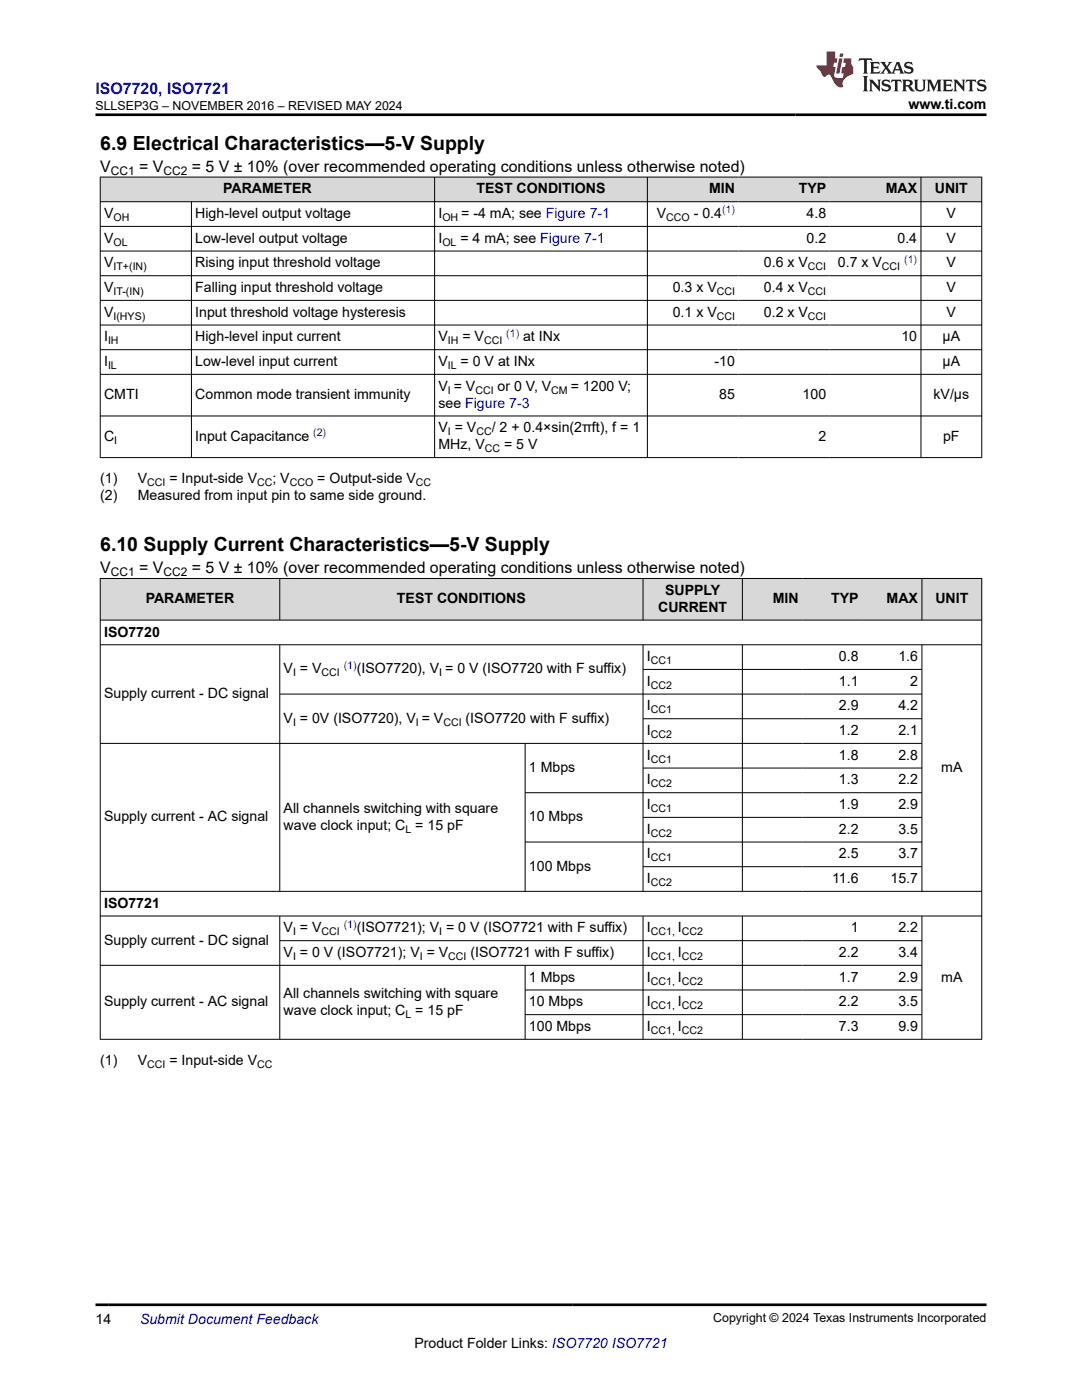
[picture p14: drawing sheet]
<svg xmlns="http://www.w3.org/2000/svg" width="216mm" height="279mm" viewBox="0 0 216 279" stroke-linecap="round" stroke-linejoin="round" font-family="sans-serif">
<defs><g id="words">
<g font-size="3.9">
<text x="20" y="29.9">6.9 Electrical Characteristics—5-V Supply</text>
<text x="20" y="110">6.10 Supply Current Characteristics—5-V Supply</text>
</g>
<text font-size="3.2" fill="#00f" x="19.1" y="18.7">ISO7720, ISO7721</text>
<g font-size="3.2">
<text x="20" y="34.3">V</text>
<text x="27.8" y="34.3">= V</text>
<text x="38.3" y="34.3">= 5 V ± 10% (over recommended operating conditions unless otherwise noted)</text>
<text x="20" y="114.4">V</text>
<text x="27.8" y="114.4">= V</text>
<text x="38.3" y="114.4">= 5 V ± 10% (over recommended operating conditions unless otherwise noted)</text>
</g>
<g font-size="2.8">
<text x="181.3" y="21.8">www.ti.com</text>
<text x="44.5" y="38.6">PARAMETER</text>
<text x="95.1" y="38.6">TEST CONDITIONS</text>
<text x="141.5" y="38.6">MIN</text>
<text x="159.4" y="38.6">TYP</text>
<text x="176.7" y="38.6">MAX</text>
<text x="186.5" y="38.6">UNIT</text>
<text x="20.8" y="43.5">V</text>
<text x="39" y="43.5">High-level output voltage</text>
<text x="87.5" y="43.5">I</text>
<text x="92" y="43.5">= -4 mA; see Figure 7-1</text>
<text x="131.1" y="43.5">V</text>
<text x="138.4" y="43.5">- 0.4</text>
<text x="160.9" y="43.5">4.8</text>
<text x="188.9" y="43.5">V</text>
<text x="20.8" y="48.5">V</text>
<text x="20.8" y="53.4">V</text>
<text x="39" y="48.5">Low-level output voltage</text>
<text x="39" y="53.4">Rising input threshold voltage</text>
<text x="87.5" y="48.5">I</text>
<text x="91.9" y="48.5">= 4 mA; see Figure 7-1</text>
<text x="152.4" y="53.4">0.6 x V</text>
<text x="160.9" y="48.5">0.2</text>
<text x="167.2" y="53.4">0.7 x V</text>
<text x="179.1" y="48.5">0.4</text>
<text x="188.9" y="48.5">V</text>
<text x="188.9" y="53.4">V</text>
<text x="20.8" y="58.3">V</text>
<text x="39" y="58.3">Falling input threshold voltage</text>
<text x="134.2" y="58.3">0.3 x V</text>
<text x="152.4" y="58.3">0.4 x V</text>
<text x="188.9" y="58.3">V</text>
<text x="20.8" y="63.2">V</text>
<text x="39" y="63.2">Input threshold voltage hysteresis</text>
<text x="134.2" y="63.2">0.1 x V</text>
<text x="152.4" y="63.2">0.2 x V</text>
<text x="188.9" y="63.2">V</text>
<text x="20.8" y="68.1">I</text>
<text x="39" y="68.1">High-level input current</text>
<text x="87.5" y="68.1">V</text>
<text x="92.3" y="68.1">= V</text>
<text x="104.4" y="68.1">at INx</text>
<text x="179.9" y="68.1">10</text>
<text x="188.1" y="68.1">µA</text>
<text x="20.8" y="73.1">I</text>
<text x="39" y="73.1">Low-level input current</text>
<text x="87.5" y="73.1">V</text>
<text x="87.5" y="78">V = V</text>
<text x="91.9" y="73.1">= 0 V at INx</text>
<text x="99.3" y="78">or 0 V, V</text>
<text x="113.9" y="78">= 1200 V;</text>
<text x="142.6" y="73.1">-10</text>
<text x="188.1" y="73.1">µA</text>
<text x="20.8" y="79.7">CMTI</text>
<text x="39" y="79.7">Common mode transient immunity</text>
<text x="87.5" y="81.4">see Figure 7-3</text>
<text x="143.5" y="79.7">85</text>
<text x="160.2" y="79.7">100</text>
<text x="186.3" y="79.7">kV/μs</text>
<text x="20.8" y="88">C</text>
<text x="39" y="88">Input Capacitance</text>
<text x="87.5" y="89.7">MHz, V</text>
<text x="87.5" y="86.3">V = V</text>
<text x="98.1" y="86.3">/ 2 + 0.4×sin(2πft), f = 1</text>
<text x="100.6" y="89.7">= 5 V</text>
<text x="163.3" y="88">2</text>
<text x="188.2" y="88">pF</text>
<text x="20" y="99.9">(2)</text>
<text x="20" y="96.5">(1)</text>
<text x="27.5" y="96.5">V</text>
<text x="27.5" y="99.9">Measured from input pin to same side ground.</text>
<text x="33.8" y="96.5">= Input-side V</text>
<text x="54.4" y="96.5">; V</text>
<text x="63.3" y="96.5">= Output-side V</text>
<text x="132.7" y="118.7">SUPPLY</text>
<text x="29.1" y="120.4">PARAMETER</text>
<text x="79.2" y="120.4">TEST CONDITIONS</text>
<text x="131.3" y="122.1">CURRENT</text>
<text x="154.2" y="120.4">MIN</text>
<text x="165.8" y="120.4">TYP</text>
<text x="176.9" y="120.4">MAX</text>
<text x="186.6" y="120.4">UNIT</text>
<text x="20.8" y="127">ISO7720</text>
<text x="129.1" y="131.9">I</text>
<text x="167.4" y="131.9">0.8</text>
<text x="179.3" y="131.9">1.6</text>
<text x="56.6" y="134.4">V = V</text>
<text x="71.2" y="134.4">(ISO7720), V = 0 V (ISO7720 with F suffix)</text>
<text x="129.1" y="136.9">I</text>
<text x="167.4" y="136.9">1.1</text>
<text x="181.6" y="136.9">2</text>
<text x="20.8" y="139.3">Supply current - DC signal</text>
<text x="129.1" y="141.8">I</text>
<text x="167.4" y="141.8">2.9</text>
<text x="179.3" y="141.8">4.2</text>
<text x="56.6" y="144.3">V = 0V (ISO7720), V = V</text>
<text x="92.9" y="144.3">(ISO7720 with F suffix)</text>
<text x="129.1" y="146.7">I</text>
<text x="167.4" y="146.7">1.2</text>
<text x="179.3" y="146.7">2.1</text>
<text x="105.6" y="154.1">1 Mbps</text>
<text x="129.1" y="151.6">I</text>
<text x="167.4" y="151.6">1.8</text>
<text x="179.3" y="151.6">2.8</text>
<text x="187.8" y="154.1">mA</text>
<text x="129.1" y="156.6">I</text>
<text x="129.1" y="161.5">I</text>
<text x="167.4" y="156.6">1.3</text>
<text x="167.4" y="161.5">1.9</text>
<text x="179.3" y="156.6">2.2</text>
<text x="179.3" y="161.5">2.9</text>
<text x="20.8" y="163.9">Supply current - AC signal</text>
<text x="56.6" y="162.2">All channels switching with square</text>
<text x="56.6" y="165.6">wave clock input; C = 15 pF</text>
<text x="105.6" y="163.9">10 Mbps</text>
<text x="129.1" y="166.4">I</text>
<text x="167.4" y="166.4">2.2</text>
<text x="179.3" y="166.4">3.5</text>
<text x="105.6" y="173.8">100 Mbps</text>
<text x="129.1" y="171.3">I</text>
<text x="167.4" y="171.3">2.5</text>
<text x="179.3" y="171.3">3.7</text>
<text x="129.1" y="176.2">I</text>
<text x="166" y="176.2">11.6</text>
<text x="177.7" y="176.2">15.7</text>
<text x="20.8" y="181.2">ISO7721</text>
<text x="20.8" y="188.5">Supply current - DC signal</text>
<text x="56.6" y="186.1">V = V</text>
<text x="56.6" y="191">V = 0 V (ISO7721); V = V</text>
<text x="71.2" y="186.1">(ISO7721); V = 0 V (ISO7721 with F suffix)</text>
<text x="93.9" y="191">(ISO7721 with F suffix)</text>
<text x="129.1" y="186.1">I</text>
<text x="129.1" y="191">I</text>
<text x="135.3" y="186.1">I</text>
<text x="135.3" y="191">I</text>
<text x="167.4" y="191">2.2</text>
<text x="169.7" y="186.1">1</text>
<text x="179.3" y="186.1">2.2</text>
<text x="179.3" y="191">3.4</text>
<text x="105.6" y="195.9">1 Mbps</text>
<text x="129.1" y="195.9">I</text>
<text x="135.3" y="195.9">I</text>
<text x="167.4" y="195.9">1.7</text>
<text x="179.3" y="195.9">2.9</text>
<text x="187.8" y="195.9">mA</text>
<text x="20.8" y="200.8">Supply current - AC signal</text>
<text x="56.6" y="199.2">All channels switching with square</text>
<text x="56.6" y="202.5">wave clock input; C = 15 pF</text>
<text x="105.6" y="200.8">10 Mbps</text>
<text x="129.1" y="200.8">I</text>
<text x="135.3" y="200.8">I</text>
<text x="167.4" y="200.8">2.2</text>
<text x="179.3" y="200.8">3.5</text>
<text x="105.6" y="205.8">100 Mbps</text>
<text x="129.1" y="205.8">I</text>
<text x="135.3" y="205.8">I</text>
<text x="167.4" y="205.8">7.3</text>
<text x="179.3" y="205.8">9.9</text>
<text x="20" y="212.6">(1)</text>
<text x="27.5" y="212.6">V</text>
<text x="33.8" y="212.6">= Input-side V</text>
<text x="19.1" y="264.2">14</text>
<text x="82.7" y="269">Product Folder Links: ISO7720 ISO7721</text>
</g>
<text font-size="2.8" fill="#00f" x="27.9" y="264.2">Submit Document Feedback</text>
<g font-size="2.5">
<text x="19.1" y="21.9">SLLSEP3G – NOVEMBER 2016 – REVISED MAY 2024</text>
<text x="142.3" y="263.9">Copyright © 2024 Texas Instruments Incorporated</text>
</g>
<g font-size="2.4">
<text x="22.1" y="34.9">CC1</text>
<text x="32.6" y="34.9">CC2</text>
<text x="22.1" y="115">CC1</text>
<text x="32.6" y="115">CC2</text>
</g>
<g font-size="2.1">
<text x="22.6" y="44.1">OH</text>
<text x="88.3" y="44.1">OH</text>
<text x="132.9" y="44.1">CCO</text>
<text x="22.6" y="49">OL</text>
<text x="22.6" y="53.9">IT+(IN)</text>
<text x="88.3" y="49">OL</text>
<text x="161.2" y="53.9">CCI</text>
<text x="176" y="53.9">CCI</text>
<text x="22.6" y="58.9">IT-(IN)</text>
<text x="143" y="58.9">CCI</text>
<text x="161.2" y="58.9">CCI</text>
<text x="22.6" y="63.8">I(HYS)</text>
<text x="143" y="63.8">CCI</text>
<text x="161.2" y="63.8">CCI</text>
<text x="21.6" y="68.7">IH</text>
<text x="89.4" y="68.7">IH</text>
<text x="96.6" y="68.7">CCI</text>
<text x="21.6" y="73.6">IL</text>
<text x="89.4" y="73.6">IL</text>
<text x="89.4" y="78.5">I</text>
<text x="94.9" y="78.5">CCI</text>
<text x="110" y="78.5">CM</text>
<text x="22.8" y="88.5">I</text>
<text x="89.4" y="86.9">I</text>
<text x="95.1" y="86.9">CC</text>
<text x="96.7" y="90.2">CC</text>
<text x="29.4" y="97">CCI</text>
<text x="51.3" y="97">CC</text>
<text x="57.8" y="97">CCO</text>
<text x="83" y="97">CC</text>
<text x="58.5" y="135">I</text>
<text x="64.2" y="135">CCI</text>
<text x="87.6" y="135">I</text>
<text x="129.9" y="132.5">CC1</text>
<text x="129.9" y="137.4">CC2</text>
<text x="129.9" y="142.4">CC1</text>
<text x="58.5" y="144.8">I</text>
<text x="83" y="144.8">I</text>
<text x="88.5" y="144.8">CCI</text>
<text x="129.9" y="147.3">CC2</text>
<text x="129.9" y="152.2">CC1</text>
<text x="129.9" y="157.1">CC2</text>
<text x="80.9" y="166.2">L</text>
<text x="129.9" y="162">CC1</text>
<text x="129.9" y="167">CC2</text>
<text x="129.9" y="171.9">CC1</text>
<text x="129.9" y="176.8">CC2</text>
<text x="58.5" y="186.6">I</text>
<text x="58.5" y="191.6">I</text>
<text x="64.2" y="186.6">CCI</text>
<text x="83.8" y="191.6">I</text>
<text x="87.6" y="186.6">I</text>
<text x="89.5" y="191.6">CCI</text>
<text x="129.9" y="186.6">CC1, CC2</text>
<text x="129.9" y="191.6">CC1, CC2</text>
<text x="129.9" y="196.5">CC1, CC2</text>
<text x="80.9" y="203.1">L</text>
<text x="129.9" y="201.4">CC1, CC2</text>
<text x="129.9" y="206.3">CC1, CC2</text>
<text x="29.4" y="213.1">CCI</text>
<text x="51.3" y="213.1">CC</text>
</g>
<g font-size="2.1" fill="#00f">
<text x="144.1" y="42.6">(1)</text>
<text x="180.4" y="52.4">(1)</text>
<text x="101" y="67.2">(1)</text>
<text x="62.5" y="87">(2)</text>
<text x="68.6" y="133.5">(1)</text>
<text x="68.6" y="185.1">(1)</text>
</g>
</g></defs>
<g fill="#d8d8d8">
<path d="M20 35.3h175.9v5h-175.9z" fill-rule="evenodd"/>
<path d="M20.1 35.4h66.6v4.8h-66.6z" fill-rule="evenodd"/>
<path d="M86.8 35.4h42.3v4.8h-42.3z" fill-rule="evenodd"/>
<path d="M129.2 35.4h18.2v4.8h-18.2z" fill-rule="evenodd"/>
<path d="M147.4 35.4h18.2v4.8h-18.2z" fill-rule="evenodd"/>
<path d="M165.6 35.4h18.1v4.8h-18.1z" fill-rule="evenodd"/>
<path d="M183.8 35.4h12v4.8h-12z" fill-rule="evenodd"/>
</g>
<g fill="none" stroke="#000" stroke-width=".2">
<path d="M19.9 35.3h176.1M20 35.3v56.1M86.7 35.3v56.1M129.2 35.3v56.1M183.8 35.3v56.1M195.9 35.3v56.1M19.9 40.3h176.1M19.9 45.2h176.1M19.9 50.1h176.1M19.9 55h176.1M19.9 59.9h176.1M38.2 40.3v51.1"/>
<path d="M19.9 64.9h176.1M19.9 69.8h176.1M19.9 74.7h176.1M19.9 83h176.1M19.9 91.3h176.1"/>
</g>
<g fill="#d8d8d8">
<path d="M20 115.4h175.9v8.4h-175.9z" fill-rule="evenodd"/>
<path d="M20.1 115.5h35.7v8.2h-35.7z" fill-rule="evenodd"/>
<path d="M55.9 115.5h72.3v8.2h-72.3z" fill-rule="evenodd"/>
<path d="M128.4 115.5h19.7v8.2h-19.7z" fill-rule="evenodd"/>
<path d="M148.2 115.5h11.9v8.2h-11.9z" fill-rule="evenodd"/>
<path d="M160.1 115.5h11.9v8.2h-11.9z" fill-rule="evenodd"/>
<path d="M172 115.5h11.9v8.2h-11.9z" fill-rule="evenodd"/>
<path d="M184 115.5h11.8v8.2h-11.8z" fill-rule="evenodd"/>
</g>
<g fill="none" stroke="#000" stroke-width=".2">
<path d="M19.9 115.4h176.1M20 115.4v92.1M55.8 115.4v8.4M128.3 115.4v8.4M148.1 115.4v8.4M184 115.4v8.4M195.9 115.4v92.1M19.9 123.8h176.1M19.9 128.7h176.1M55.8 128.7v49.2M128.3 128.7v49.2M128.3 133.6h55.7"/>
<path d="M148.1 128.7v49.2M184 128.7v49.2M184 138.5h-128.2M19.9 148.4h164.1M104.8 148.4v29.5M104.8 158.2h79.2M128.3 143.4h55.7M128.3 153.3h55.7M19.9 177.9h176.1M104.8 168h79.2M128.3 163.1h55.7M128.3 173h55.7"/>
<path d="M19.9 182.8h176.1M19.9 192.7h164.1M55.8 182.8v24.7M55.8 187.7h128.2M104.8 192.7v14.8M104.8 197.6h79.2M128.3 182.8v24.7M148.1 182.8v24.7M184 182.8v24.7M104.8 202.5h79.2M196 207.4h-176.1"/>
</g>
<path d="M171.5 11.6l-.2 .6 .5-.2h.6v.1v2.2l-.2 .4h1l-.2-.4v-2.2v-.1h.5l.6 .2-.2-.6zM173.6 12.4l.2 .3v1.6l-.2 .4h1.9l.1-.6a1.08 1.08 0 0 1-1.3 .2v-.7h.6l.4 .2v-.7l-.4 .2h-.6v-.5l.2-.2a1 1 0 0 1 1 .3l-.1-.5zM175.7 12.4l.9 1.1-1 1.2h.9l-.2-.2 .5-.8 .4 .8-.2 .2h1.6l-.2-.2 .2-.5h.9l.1 .5-.1 .2h.9l-.2-.4-.8-1.9h-.5l-.9 2.1-.9-1.1 .9-1h-.8l.2 .2-.4 .6-.4-.6 .2-.2zM179 12.8l.4 1h-.7zM180.7 12.5a.65 .65 0 0 0-.2 .7 .65 .65 0 0 0 .6 .5l.6 .1 .1 .3a.79 .79 0 0 1-.7 .4 .79 .79 0 0 1-.7-.5l.1 .7 .2-.1a.93 .93 0 0 0 1.1 0 .93 .93 0 0 0 .4-.9 1.46 1.46 0 0 0-1.2-.6l-.1-.3a1.09 1.09 0 0 1 1.2 .2l-.2-.6-.1 .1-.5-.2zM172.2 15.2l.2 .4v2.2l-.2 .4h1l-.2-.4v-2.2l.2-.4zM173.4 15.9l.2 .4v1.5l-.2 .4h.8l-.3-.4 .1-1.3 1.6 1.8v-2l.2-.4h-.7l.1 .2 .1 1.1-1.2-1.3zM176.2 16a.65 .65 0 0 0-.2 .8 .65 .65 0 0 0 .6 .4l.6 .2 .1 .2a.79 .79 0 0 1-.7 .4 .79 .79 0 0 1-.7-.5l.1 .7 .2-.1a.93 .93 0 0 0 1.1 .1 .93 .93 0 0 0 .4-1 1.46 1.46 0 0 0-1.2-.5l-.1-.4a1.09 1.09 0 0 1 1.2 .2l-.1-.6-.2 .1-.5-.1zM177.9 15.9l-.1 .6a.63 .63 0 0 1 .8-.3v1.6l-.3 .4h1l-.2-.4v-1.6a.66 .66 0 0 1 .8 .3l-.1-.6zM180 15.9l.2 .4v1.5l-.2 .4h1l-.2-.2-.1-.7h.5l.1 .2a.79 .79 0 0 0 1.2 .6l-1-.9a.61 .61 0 0 0 .6-.6 .61 .61 0 0 0-.5-.7zM180.8 16.2h.1a.47 .47 0 0 1 .5 .1 .47 .47 0 0 1 .1 .5l-.1 .1-.7 .1zM182.3 15.9l.2 .2a2.27 2.27 0 0 0 .4 2 1.04 1.04 0 0 0 1.7-.7v-1.3l.2-.2h-.8l.2 .4v1.1a.6 .6 0 0 1-.6 .6 .6 .6 0 0 1-.6-.6v-1.1l.3-.4zM184.9 15.9l.2 .4v1.5l-.2 .4h.8l-.3-.4v-1.4l.9 1.9 .9-1.9v1.4l-.3 .4h1l-.2-.4v-1.5l.2-.4h-.8l-.7 1.5-.6-1.5zM188.1 15.9l.2 .4v1.5l-.2 .4h1.9l.1-.6a1.09 1.09 0 0 1-1.3 .2v-.7h.6l.4 .2v-.6l-.4 .2h-.6v-.6l.2-.1a1.01 1.01 0 0 1 1 .3l-.1-.6zM190.2 15.9l.3 .4v1.5l-.3 .4h.8l-.2-.4v-1.3l1.6 1.8v-2l.2-.4h-.7l.2 .2v1.1l-1.2-1.3zM192.8 15.9l-.1 .6a.63 .63 0 0 1 .8-.3v1.6l-.3 .4h1l-.2-.4v-1.6a.66 .66 0 0 1 .8 .3l-.1-.6zM195.2 16a.65 .65 0 0 0-.2 .8 .65 .65 0 0 0 .6 .4l.6 .2 .2 .2a.79 .79 0 0 1-.7 .4 .79 .79 0 0 1-.7-.5l.1 .7 .2-.1a.93 .93 0 0 0 1 .1 .93 .93 0 0 0 .5-1 1.46 1.46 0 0 0-1.3-.5v-.4a1.09 1.09 0 0 1 1.2 .2l-.2-.6-.2 .1-.5-.1z" fill="#231f20"/>
<path d="M164.9 10.3v2.7h-2l.1 .4 .8 1a.95 .95 0 0 0 1 .9 .59 .59 0 0 1 .5-.4 .59 .59 0 0 1 .5 .3l.4 .8a1.59 1.59 0 0 0 2.1 1.4 1.61 1.61 0 0 1 1-2.3l1-.3-.1-1.5a1.59 1.59 0 0 1-.3-1.7h-1.5l-.2 .9h.6l-.2 .9h-.5l-.2 .9v.3l.4 .1-.1 .9h-.7a.73 .73 0 0 1-1-.7l.3-1.5h-.5l.1-.9h.5l.2-.9h-.5v-1.3zM167.4 11.6l-.6 3.1h.7l.6-3.1zM167.6 10.7l-.1 .6h.7l.1-.6z" fill="#ed1c24"/>
<path d="M19.1 22.9h177.8M19.1 260.4h177.8" fill="none" stroke="#000" stroke-width=".53"/>
<use href="#words"/>
</svg>
